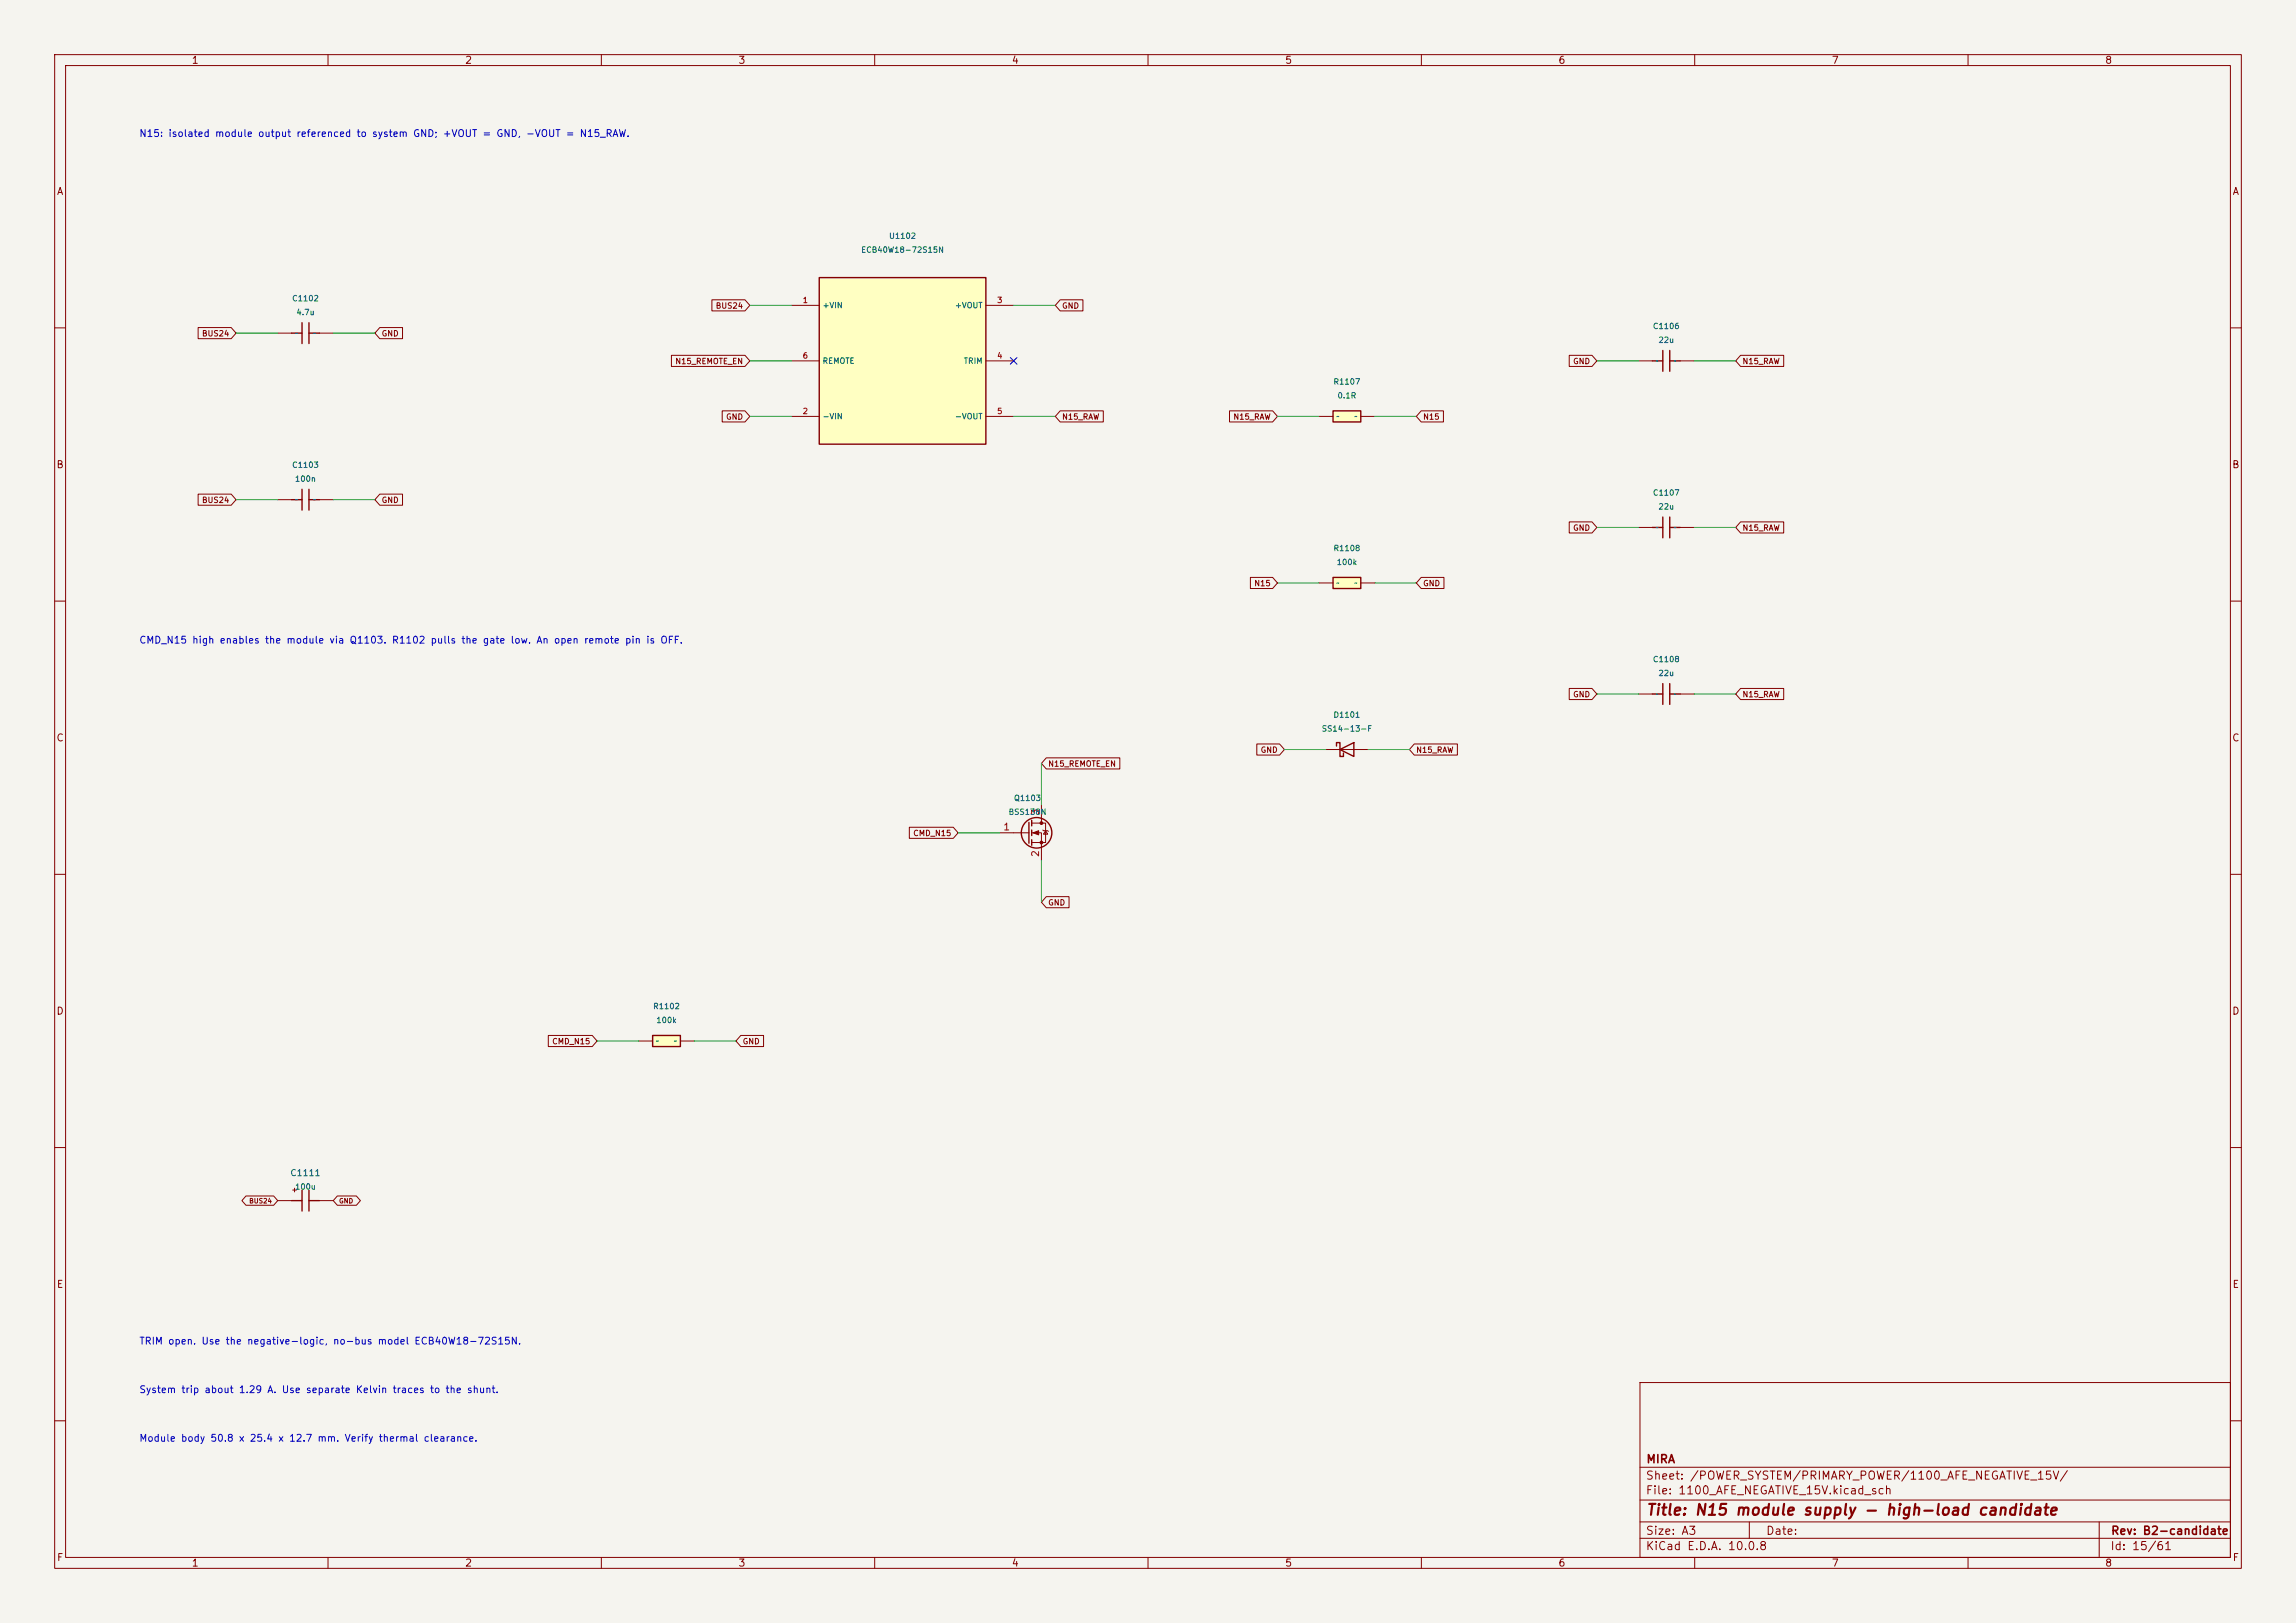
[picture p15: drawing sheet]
<svg xmlns="http://www.w3.org/2000/svg" width="420mm" height="297mm" viewBox="0 0 420 297" stroke-linecap="round" stroke-linejoin="round" font-family="sans-serif">
<defs><g id="words">
<text font-size="2" fill="#840000" x="301" y="277.8">Title: N15 module supply - high-load candidate</text>
<g font-size="1.5" fill="#840000">
<text x="301" y="268.1">MIRA</text>
<text x="300.9" y="273.8">File: 1100_AFE_NEGATIVE_15V.kicad_sch</text>
<text x="300.9" y="271.1">Sheet: /POWER_SYSTEM/PRIMARY_POWER/1100_AFE_NEGATIVE_15V/</text>
<text x="300.9" y="281.2">Size: A3</text>
<text x="322.9" y="281.2">Date:</text>
<text x="386" y="281.2">Rev: B2-candidate</text>
<text x="300.9" y="284">KiCad E.D.A. 10.0.8</text>
<text x="385.9" y="284">Id: 15/61</text>
</g>
<g font-size="1.3" fill="#840000">
<text x="35" y="12">1</text>
<text x="85" y="12">2</text>
<text x="135" y="12">3</text>
<text x="185" y="12">4</text>
<text x="235" y="12">5</text>
<text x="285" y="12">6</text>
<text x="335" y="12">7</text>
<text x="385" y="12">8</text>
<text x="10.3" y="36">A</text>
<text x="408.3" y="36">A</text>
<text x="10.2" y="86">B</text>
<text x="408.2" y="86">B</text>
<text x="10.2" y="136">C</text>
<text x="408.2" y="136">C</text>
<text x="10.2" y="186">D</text>
<text x="408.2" y="186">D</text>
<text x="10.3" y="236">E</text>
<text x="408.3" y="236">E</text>
<text x="10.3" y="286">F</text>
<text x="35" y="287">1</text>
<text x="85" y="287">2</text>
<text x="135" y="287">3</text>
<text x="185" y="287">4</text>
<text x="235" y="287">5</text>
<text x="285" y="287">6</text>
<text x="335" y="287">7</text>
<text x="385" y="287">8</text>
<text x="408.3" y="286">F</text>
</g>
<g font-size="1.3" fill="#0000c2">
<text x="25.4" y="25.4">N15: isolated module output referenced to system GND; +VOUT = GND, -VOUT = N15_RAW.</text>
<text x="25.4" y="118.1">CMD_N15 high enables the module via Q1103. R1102 pulls the gate low. An open remote pin is OFF.</text>
<text x="25.4" y="246.4">TRIM open. Use the negative-logic, no-bus model ECB40W18-72S15N.</text>
<text x="25.4" y="255.2">System trip about 1.29 A. Use separate Kelvin traces to the shunt.</text>
<text x="25.4" y="264.1">Module body 50.8 x 25.4 x 12.7 mm. Verify thermal clearance.</text>
</g>
<g font-size="1.3" fill="#a90000">
<text x="190.4" y="149.3" transform="rotate(-90 190.4 149.3)">3</text>
<text x="183.4" y="152.3">1</text>
<text x="190.4" y="156.9" transform="rotate(-90 190.4 156.9)">2</text>
</g>
<text font-size="1.2" fill="#006464" x="53" y="215.5">C1111</text>
<g font-size="1" fill="#006464">
<text x="157.4" y="46.5">ECB40W18-72S15N</text>
<text x="162.5" y="43.9">U1102</text>
<text x="53.3" y="55.4">C1102</text>
<text x="54.1" y="57.9">4.7u</text>
<text x="150.4" y="56.6">+VIN</text>
<text x="174.6" y="56.6">+VOUT</text>
<text x="302.3" y="60.5">C1106</text>
<text x="303.3" y="63">22u</text>
<text x="150.4" y="66.8">REMOTE</text>
<text x="176.2" y="66.8">TRIM</text>
<text x="243.8" y="70.6">R1107</text>
<text x="150.4" y="77">-VIN</text>
<text x="174.6" y="77">-VOUT</text>
<text x="244.6" y="73.2">0.1R</text>
<text x="53.3" y="85.9">C1103</text>
<text x="53.9" y="88.4">100n</text>
<text x="302.3" y="90.9">C1107</text>
<text x="303.3" y="93.5">22u</text>
<text x="243.8" y="101.1">R1108</text>
<text x="244.4" y="103.6">100k</text>
<text x="302.3" y="121.4">C1108</text>
<text x="303.3" y="124">22u</text>
<text x="243.8" y="131.6">D1101</text>
<text x="241.7" y="134.1">SS14-13-F</text>
<text x="184.4" y="149.4">BSS138N</text>
<text x="185.4" y="146.8">Q1103</text>
<text x="119.4" y="184.9">R1102</text>
<text x="120" y="187.5">100k</text>
<text x="53.9" y="217.9">100u</text>
</g>
<g font-size="1" fill="#840000">
<text x="130.8" y="56.7">BUS24</text>
<text x="194.2" y="56.7">GND</text>
<text x="36.9" y="61.8">BUS24</text>
<text x="69.7" y="61.8">GND</text>
<text x="123.4" y="66.9">N15_REMOTE_EN</text>
<text x="287.7" y="66.9">GND</text>
<text x="318.6" y="66.9">N15_RAW</text>
<text x="132.7" y="77">GND</text>
<text x="194.2" y="77">N15_RAW</text>
<text x="225.5" y="77">N15_RAW</text>
<text x="260.2" y="77">N15</text>
<text x="36.9" y="92.3">BUS24</text>
<text x="69.7" y="92.3">GND</text>
<text x="287.7" y="97.4">GND</text>
<text x="318.6" y="97.4">N15_RAW</text>
<text x="229.3" y="107.5">N15</text>
<text x="260.2" y="107.5">GND</text>
<text x="287.7" y="127.8">GND</text>
<text x="318.6" y="127.8">N15_RAW</text>
<text x="191.6" y="140.5">N15_REMOTE_EN</text>
<text x="230.5" y="138">GND</text>
<text x="259" y="138">N15_RAW</text>
<text x="166.9" y="153.2">CMD_N15</text>
<text x="191.6" y="165.9">GND</text>
<text x="100.9" y="191.3">CMD_N15</text>
<text x="135.8" y="191.3">GND</text>
</g>
<g font-size="1" fill="#a90000">
<text x="146.7" y="55.7">1</text>
<text x="182.3" y="55.7">3</text>
<text x="146.7" y="65.9">6</text>
<text x="182.3" y="65.9">4</text>
<text x="146.7" y="76">2</text>
<text x="182.3" y="76">5</text>
</g>
<g font-size=".9" fill="#840000">
<text x="45.5" y="220.4">BUS24</text>
<text x="53.2" y="218.4">+</text>
<text x="61.9" y="220.4">GND</text>
</g>
<g font-size=".8" fill="#006464">
<text x="53.9" y="61.6">~</text>
<text x="57.2" y="61.6">~</text>
<text x="302.8" y="66.6">~</text>
<text x="306.1" y="66.6">~</text>
<text x="244.4" y="76.8">~</text>
<text x="247.7" y="76.8">~</text>
<text x="53.9" y="92">~</text>
<text x="57.2" y="92">~</text>
<text x="302.8" y="97.1">~</text>
<text x="306.1" y="97.1">~</text>
<text x="244.4" y="107.3">~</text>
<text x="247.7" y="107.3">~</text>
<text x="302.8" y="127.6">~</text>
<text x="306.1" y="127.6">~</text>
<text x="119.9" y="191.1">~</text>
<text x="123.2" y="191.1">~</text>
</g>
</g></defs>
<path d="M0 0h420v297h-420z" fill="#f5f4ef" stroke="#f5f4ef" stroke-width=".18"/>
<g fill="none" stroke="#840000" stroke-width=".18">
<path d="M10 10h400v277h-400zM12 12h396v273h-396zM60 10v2M110 10v2M160 10v2M210 10v2M260 10v2M310 10v2M360 10v2M10 60h2M408 60h2M10 110h2"/>
<path d="M408 110h2M10 160h2M408 160h2M10 210h2M408 210h2M300 253h108v32h-108zM10 260h2M300 278.5h108M300 274.5h108M300 268.5h108M320 278.5v3M384 278.5v6.5"/>
<path d="M408 260h2M60 285v2M110 285v2M160 285v2M210 285v2M260 285v2M300 281.5h108M310 285v2M360 285v2"/>
</g>
<path d="M243.8 75.2h5.1v2h-5.1z" fill="#ffffc2"/>
<path d="M243.8 75.2h5.1v2h-5.1z" fill="none" stroke="#840000" stroke-width=".25"/>
<path d="M241.3 76.2h2.5M248.9 76.2h2.6" fill="none" stroke="#840000" stroke-width=".18"/>
<path d="M149.9 50.8h30.4v30.5h-30.4z" fill="#ffffc2"/>
<path d="M149.9 50.8h30.4v30.5h-30.4z" fill="none" stroke="#840000" stroke-width=".25"/>
<path d="M144.8 55.9h5.1M180.3 55.9h5.1M144.8 76.2h5.1M144.8 66h5.1M180.3 76.2h5.1M180.3 66h5.1" fill="none" stroke="#840000" stroke-width=".18"/>
<path d="M243.8 105.7h5.1v2h-5.1z" fill="#ffffc2"/>
<g fill="none" stroke="#840000" stroke-width=".25">
<path d="M243.8 105.7h5.1v2h-5.1zM188.2 150.5v3.8M188.7 150.1v1M188.7 151.9v1M188.7 153.7v1"/>
<circle cx="189.6" cy="152.4" r="2.79"/>
</g>
<path d="M241.3 106.7h2.5M248.9 106.7h2.6M182.9 152.4h5.3M188.7 150.6h2.6v3.6h-2.6M188.7 152.4h1.8v5.1M190.5 147.3v3.3M190.8 151.9l.1 .1h.7l.2 .1M191.3 152l.3 .7h-.7z" fill="none" stroke="#840000" stroke-width=".18"/>
<g fill="#840000" stroke="#840000" stroke-width=".18">
<path d="M189 152.4l1-.4v.8z"/>
<circle cx="190.5" cy="150.6" r=".25"/>
<circle cx="190.5" cy="154.2" r=".25"/>
</g>
<path d="M119.4 189.5h5.1v2h-5.1z" fill="#ffffc2"/>
<g fill="none" stroke="#840000" stroke-width=".25">
<path d="M55.2 59.1v3.8M56.5 59.1v3.8M53.3 61h1.9M56.5 61h1.9M302.3 66h1.9M304.2 64.1v3.8M305.4 64.1v3.8M305.4 66h1.9M53.3 91.4h1.9M55.2 89.5v3.8M56.5 89.5v3.8M56.5 91.4h1.9"/>
<path d="M302.3 96.5h1.9M304.2 94.6v3.8M305.4 94.6v3.8M305.4 96.5h1.9M244.5 136.5v-.6h.6v2.5h.6v-.6M245.1 137.2l2.5-1.3v2.5zM302.3 127h1.9M304.2 125.1v3.8M305.4 127h1.9M305.4 125.1v3.8M119.4 189.5h5.1v2h-5.1zM53.3 219.7h1.9"/>
<path d="M55.2 217.8v3.8M56.5 217.8v3.8M56.5 219.7h1.9"/>
</g>
<g fill="none" stroke="#840000" stroke-width=".18">
<path d="M36.2 59.9h6.1l.9 1.1-.9 1h-6.1zM69.5 59.9h4.1v2.1h-4.1l-.9-1zM130.2 54.9h6.1l.9 1-.9 1h-6.1zM193.9 54.9h4.2v2h-4.2l-.9-1zM50.8 61h2.5M58.4 61h2.6M122.8 65h13.5l.9 1-.9 1.1h-13.5zM132.1 75.2h4.2l.9 1-.9 1h-4.2zM193.9 75.2h7.9v2h-7.9l-.9-1zM224.9 75.2h7.9l.9 1-.9 1h-7.9zM260 75.2h4v2h-4l-.9-1zM287 65h4.2l.9 1-.9 1.1h-4.2z"/>
<path d="M299.7 66h2.6M307.3 66h2.6M318.4 65h7.9v2.1h-7.9l-.9-1.1zM36.2 90.4h6.1l.9 1-.9 1.1h-6.1zM50.8 91.4h2.5M58.4 91.4h2.6M69.5 90.4h4.1v2.1h-4.1l-.9-1.1zM287 95.5h4.2l.9 1-.9 1h-4.2zM299.7 96.5h2.6M307.3 96.5h2.6M318.4 95.5h7.9v2h-7.9l-.9-1zM228.7 105.7h4.1l.9 1-.9 1h-4.1z"/>
<path d="M260 105.7h4.1v2h-4.1l-.9-1zM191.4 138.7h13.4v2h-13.4l-.9-1zM229.9 136.1h4.2l.8 1.1-.8 1h-4.2zM242.6 137.2h7.6M258.7 136.1h7.9v2.1h-7.9l-.9-1zM287 126h4.2l.9 1-.9 1h-4.2zM299.7 127h2.6M307.3 127h2.6M318.4 126h7.9v2h-7.9l-.9-1zM166.3 151.4h8.1l.9 1-.9 1h-8.1zM191.4 164.1h4.2v2h-4.2l-.9-1zM100.3 189.5h8l.9 1-.9 1h-8z"/>
<path d="M116.8 190.5h2.6M124.5 190.5h2.5M135.5 189.5h4.2v2h-4.2l-.9-1zM45 218.9h5.1l.7 .8-.7 .9h-5.1l-.7-.9zM50.8 219.7h2.5M58.4 219.7h2.6M61.7 218.9h3.5l.7 .8-.7 .9h-3.5l-.7-.9z"/>
</g>
<g fill="none" stroke="#009600" stroke-width=".18">
<path d="M137.2 55.9h7.6M185.4 55.9h7.6M43.2 61h7.6M61 61h7.6M137.2 76.2h7.6M137.2 66h7.6M185.4 76.2h7.6M233.7 76.2h7.6M251.5 76.2h7.6M292.1 66h7.6M309.9 66h7.6M43.2 91.4h7.6"/>
<path d="M61 91.4h7.6M292.1 96.5h7.6M309.9 96.5h7.6M233.7 106.7h7.6M251.5 106.7h7.6M190.5 139.7v7.6M234.9 137.2h7.7M250.2 137.2h7.6M292.1 127h7.6M309.9 127h7.6M175.3 152.4h7.6M190.5 157.5v7.6"/>
<path d="M109.2 190.5h7.6M127 190.5h7.6"/>
</g>
<path d="M184.8 65.4l1.2 1.2M186 65.4l-1.2 1.2" fill="none" stroke="#000084" stroke-width=".18"/>
<use href="#words"/>
</svg>
